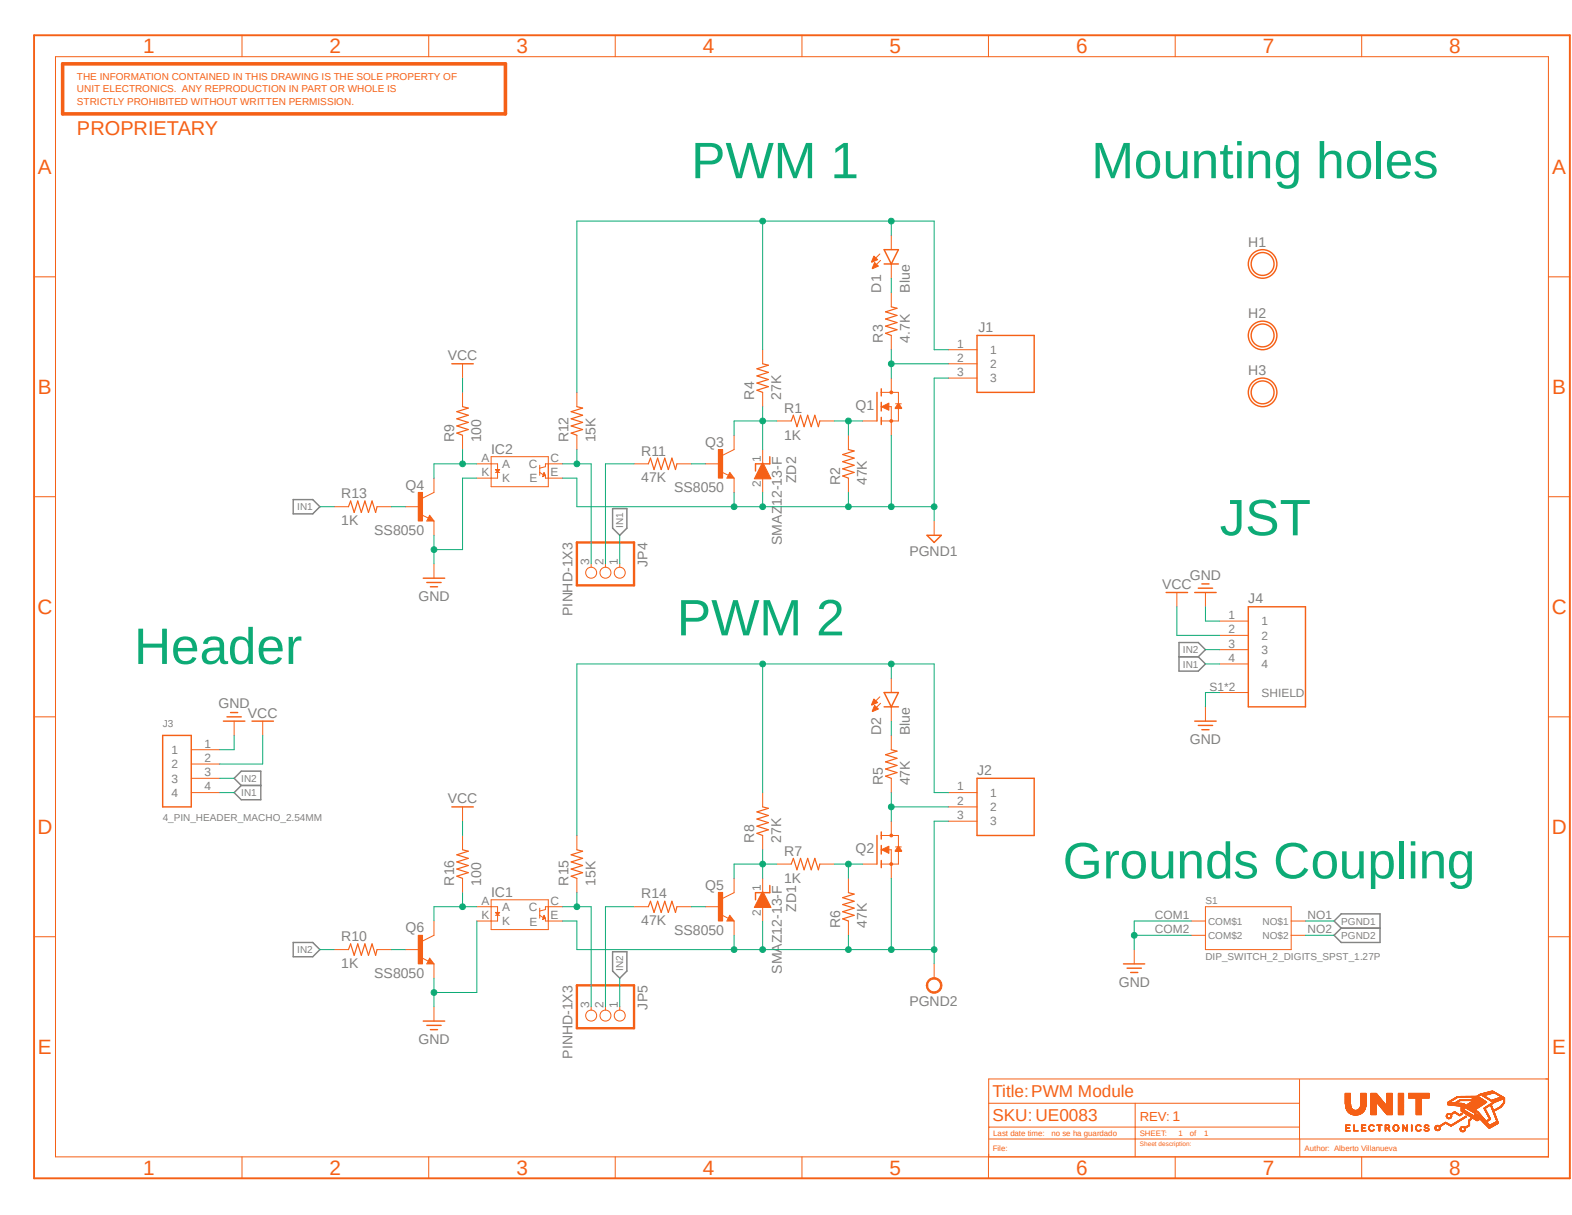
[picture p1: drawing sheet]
<svg xmlns="http://www.w3.org/2000/svg" width="279mm" height="216mm" viewBox="0 0 279 216" stroke-linecap="round" stroke-linejoin="round" font-family="sans-serif">
<defs><g id="words">
<g font-size="9.1" fill="#0dab76">
<text x="122.8" y="31.7">PWM 1</text>
<text x="194" y="31.7">Mounting holes</text>
<text x="216.8" y="95.1">JST</text>
<text x="120.3" y="112.9">PWM 2</text>
<text x="23.8" y="118">Header</text>
<text x="188.9" y="156.1">Grounds Coupling</text>
</g>
<g font-size="3.7" fill="#f56016">
<text x="25.4" y="9.5">1</text>
<text x="58.6" y="9.5">2</text>
<text x="91.8" y="9.5">3</text>
<text x="124.9" y="9.5">4</text>
<text x="158.1" y="9.5">5</text>
<text x="191.3" y="9.5">6</text>
<text x="224.4" y="9.5">7</text>
<text x="257.6" y="9.5">8</text>
<text x="6.7" y="30.9">A</text>
<text x="275.9" y="30.9">A</text>
<text x="6.7" y="70">B</text>
<text x="275.9" y="70">B</text>
<text x="6.6" y="109.1">C</text>
<text x="275.8" y="109.1">C</text>
<text x="6.6" y="148.3">D</text>
<text x="275.8" y="148.3">D</text>
<text x="6.7" y="187.3">E</text>
<text x="275.9" y="187.3">E</text>
<text x="25.4" y="208.8">1</text>
<text x="58.6" y="208.8">2</text>
<text x="91.8" y="208.8">3</text>
<text x="124.9" y="208.8">4</text>
<text x="158.1" y="208.8">5</text>
<text x="191.3" y="208.8">6</text>
<text x="224.4" y="208.8">7</text>
<text x="257.6" y="208.8">8</text>
</g>
<text font-size="3.6" fill="#f56016" x="13.7" y="24">PROPRIETARY</text>
<g font-size="3" fill="#f56016">
<text x="176.4" y="195">Title:PWM Module</text>
<text x="176.4" y="199.2">SKU: UE0083</text>
</g>
<g font-size="2.5" fill="#808080">
<text x="221.9" y="43.9">H1</text>
<text x="156.6" y="52" transform="rotate(-90 156.6 52)">D1</text>
<text x="161.7" y="52" transform="rotate(-90 161.7 52)">Blue</text>
<text x="173.9" y="59">J1</text>
<text x="221.9" y="56.6">H2</text>
<text x="79.6" y="64.1">VCC</text>
<text x="156.9" y="60.9" transform="rotate(-90 156.9 60.9)">R3</text>
<text x="161.7" y="60.9" transform="rotate(-90 161.7 60.9)">4.7K</text>
<text x="134.1" y="71" transform="rotate(-90 134.1 71)">R4</text>
<text x="138.9" y="71" transform="rotate(-90 138.9 71)">27K</text>
<text x="221.9" y="66.7">H3</text>
<text x="139.4" y="73.3">R1</text>
<text x="152.1" y="72.8">Q1</text>
<text x="80.7" y="78.6" transform="rotate(-90 80.7 78.6)">R9</text>
<text x="85.5" y="78.6" transform="rotate(-90 85.5 78.6)">100</text>
<text x="87.3" y="80.6">IC2</text>
<text x="101.1" y="78.6" transform="rotate(-90 101.1 78.6)">R12</text>
<text x="105.8" y="78.6" transform="rotate(-90 105.8 78.6)">15K</text>
<text x="114" y="80.9">R11</text>
<text x="125.4" y="79.4">Q3</text>
<text x="139.4" y="78.1">1K</text>
<text x="60.7" y="88.6">R13</text>
<text x="72.1" y="87">Q4</text>
<text x="114" y="85.7">47K</text>
<text x="119.8" y="87.5">SS8050</text>
<text x="141.5" y="85.9" transform="rotate(-90 141.5 85.9)">ZD2</text>
<text x="149.3" y="86.2" transform="rotate(-90 149.3 86.2)">R2</text>
<text x="154.1" y="86.2" transform="rotate(-90 154.1 86.2)">47K</text>
<text x="60.7" y="93.3">1K</text>
<text x="66.5" y="95.1">SS8050</text>
<text x="115.1" y="100.7" transform="rotate(-90 115.1 100.7)">JP4</text>
<text x="139" y="96.8" transform="rotate(-90 139 96.8)">SMAZ12-13-F</text>
<text x="161.6" y="98.8">PGND1</text>
<text x="74.4" y="106.8">GND</text>
<text x="206.5" y="104.6">VCC</text>
<text x="211.5" y="103">GND</text>
<text x="221.9" y="107.2">J4</text>
<text x="101.8" y="109.4" transform="rotate(-90 101.8 109.4)">PINHD-1X3</text>
<text x="38.8" y="125.9">GND</text>
<text x="44.1" y="127.5">VCC</text>
<text x="156.6" y="130.7" transform="rotate(-90 156.6 130.7)">D2</text>
<text x="161.7" y="130.7" transform="rotate(-90 161.7 130.7)">Blue</text>
<text x="173.7" y="137.7">J2</text>
<text x="211.5" y="132.2">GND</text>
<text x="79.6" y="142.7">VCC</text>
<text x="156.9" y="139.6" transform="rotate(-90 156.9 139.6)">R5</text>
<text x="161.7" y="139.6" transform="rotate(-90 161.7 139.6)">47K</text>
<text x="134.1" y="149.7" transform="rotate(-90 134.1 149.7)">R8</text>
<text x="138.9" y="149.7" transform="rotate(-90 138.9 149.7)">27K</text>
<text x="139.4" y="152">R7</text>
<text x="152.1" y="151.5">Q2</text>
<text x="80.7" y="157.4" transform="rotate(-90 80.7 157.4)">R16</text>
<text x="85.5" y="157.4" transform="rotate(-90 85.5 157.4)">100</text>
<text x="87.3" y="159.4">IC1</text>
<text x="101.1" y="157.4" transform="rotate(-90 101.1 157.4)">R15</text>
<text x="105.8" y="157.4" transform="rotate(-90 105.8 157.4)">15K</text>
<text x="114" y="159.6">R14</text>
<text x="125.4" y="158.1">Q5</text>
<text x="139.4" y="156.8">1K</text>
<text x="60.7" y="167.3">R10</text>
<text x="72.1" y="165.7">Q6</text>
<text x="114" y="164.4">47K</text>
<text x="119.8" y="166.2">SS8050</text>
<text x="141.5" y="162.1" transform="rotate(-90 141.5 162.1)">ZD1</text>
<text x="149.3" y="164.9" transform="rotate(-90 149.3 164.9)">R6</text>
<text x="154.1" y="164.9" transform="rotate(-90 154.1 164.9)">47K</text>
<text x="60.7" y="172">1K</text>
<text x="66.5" y="173.8">SS8050</text>
<text x="139" y="173" transform="rotate(-90 139 173)">SMAZ12-13-F</text>
<text x="115.1" y="179.4" transform="rotate(-90 115.1 179.4)">JP5</text>
<text x="161.6" y="178.8">PGND2</text>
<text x="198.8" y="175.3">GND</text>
<text x="74.4" y="185.5">GND</text>
<text x="101.8" y="188.1" transform="rotate(-90 101.8 188.1)">PINHD-1X3</text>
</g>
<text font-size="2.3" fill="#f56016" x="202.6" y="199.1">REV: 1</text>
<g font-size="2.1" fill="#808080">
<text x="170.1" y="61.8">1</text>
<text x="170.1" y="64.3">2</text>
<text x="176" y="62.9">1</text>
<text x="176" y="65.4">2</text>
<text x="170.1" y="66.8">3</text>
<text x="176" y="67.9">3</text>
<text x="85.6" y="82.1">A</text>
<text x="89.3" y="83.2">A</text>
<text x="94" y="83.2">C</text>
<text x="97.8" y="82.1">C</text>
<text x="135.2" y="82.1" transform="rotate(-90 135.2 82.1)">1</text>
<text x="85.6" y="84.6">K</text>
<text x="89.3" y="85.7">K</text>
<text x="94.1" y="85.7">E</text>
<text x="97.8" y="84.6">E</text>
<text x="135.2" y="86.5" transform="rotate(-90 135.2 86.5)">2</text>
<text x="104.7" y="100.4" transform="rotate(-90 104.7 100.4)">3</text>
<text x="107.3" y="100.4" transform="rotate(-90 107.3 100.4)">2</text>
<text x="109.8" y="100.4" transform="rotate(-90 109.8 100.4)">1</text>
<text x="218.4" y="110">1</text>
<text x="218.4" y="112.6">2</text>
<text x="224.2" y="111.1">1</text>
<text x="224.2" y="113.7">2</text>
<text x="218.4" y="115.1">3</text>
<text x="218.4" y="117.6">4</text>
<text x="224.2" y="116.2">3</text>
<text x="224.2" y="118.7">4</text>
<text x="215" y="122.7">S1*2</text>
<text x="224.2" y="123.8">SHIELD</text>
<text x="30.5" y="134">1</text>
<text x="30.5" y="136.5">2</text>
<text x="36.3" y="132.8">1</text>
<text x="36.3" y="135.4">2</text>
<text x="36.3" y="137.9">3</text>
<text x="30.5" y="139.1">3</text>
<text x="30.5" y="141.6">4</text>
<text x="36.3" y="140.5">4</text>
<text x="170.1" y="140.5">1</text>
<text x="170.1" y="143">2</text>
<text x="176" y="141.6">1</text>
<text x="170.1" y="145.5">3</text>
<text x="176" y="144.1">2</text>
<text x="176" y="146.7">3</text>
<text x="85.6" y="160.8">A</text>
<text x="89.3" y="161.9">A</text>
<text x="94" y="161.9">C</text>
<text x="97.8" y="160.8">C</text>
<text x="135.2" y="158.2" transform="rotate(-90 135.2 158.2)">1</text>
<text x="85.6" y="163.3">K</text>
<text x="89.3" y="164.4">K</text>
<text x="94.1" y="164.5">E</text>
<text x="97.8" y="163.3">E</text>
<text x="135.2" y="162.7" transform="rotate(-90 135.2 162.7)">2</text>
<text x="205.3" y="163.3">COM1</text>
<text x="205.3" y="165.9">COM2</text>
<text x="232.4" y="163.3">NO1</text>
<text x="232.4" y="165.9">NO2</text>
<text x="104.7" y="179.1" transform="rotate(-90 104.7 179.1)">3</text>
<text x="107.3" y="179.1" transform="rotate(-90 107.3 179.1)">2</text>
<text x="109.8" y="179.1" transform="rotate(-90 109.8 179.1)">1</text>
</g>
<g font-size="1.8" fill="#f56016">
<text x="13.7" y="14.1">THE INFORMATION CONTAINED IN THIS DRAWING IS THE SOLE PROPERTY OF</text>
<text x="13.7" y="16.4">UNIT ELECTRONICS. ANY REPRODUCTION IN PART OR WHOLE IS</text>
<text x="13.7" y="18.7">STRICTLY PROHIBITED WITHOUT WRITTEN PERMISSION.</text>
</g>
<g font-size="1.8" fill="#808080">
<text x="52.8" y="90.7">IN1</text>
<text x="110.8" y="93.9" transform="rotate(-90 110.8 93.9)">IN1</text>
<text x="210.2" y="116.1">IN2</text>
<text x="210.2" y="118.6">IN1</text>
<text x="28.9" y="129.2">J3</text>
<text x="42.9" y="138.9">IN2</text>
<text x="42.9" y="141.5">IN1</text>
<text x="28.9" y="145.9">4_PIN_HEADER_MACHO_2.54MM</text>
<text x="214.3" y="160.7">S1</text>
<text x="214.7" y="164.3">COM$1</text>
<text x="214.7" y="166.8">COM$2</text>
<text x="224.4" y="164.3">NO$1</text>
<text x="224.4" y="166.8">NO$2</text>
<text x="238.4" y="164.3">PGND1</text>
<text x="238.4" y="166.8">PGND2</text>
<text x="52.8" y="169.4">IN2</text>
<text x="110.8" y="172.6" transform="rotate(-90 110.8 172.6)">IN2</text>
<text x="214.3" y="170.5">DIP_SWITCH_2_DIGITS_SPST_1.27P</text>
</g>
<g font-size="1.4" fill="#f56016">
<text x="176.5" y="201.9">Last date time:</text>
<text x="186.9" y="201.9">no se ha guardado</text>
<text x="202.6" y="201.8">SHEET:</text>
<text x="209.5" y="201.9">1</text>
<text x="211.5" y="201.9">of</text>
<text x="214" y="201.9">1</text>
<text x="176.4" y="204.6">File:</text>
<text x="231.9" y="204.5">Author: Alberto Villanueva</text>
</g>
<text font-size="1.1" fill="#f56016" x="202.6" y="203.7">Sheet description:</text>
</g></defs>
<path d="M5.5 5.9l273.9 204M279.4 5.9l-273.9 204" fill="none" stroke="#fff" stroke-width=".18"/>
<path d="M52.1 88.8h3.5l1.3 1.2-1.3 1.3h-3.5zM108.9 90.4h2.5v3.5l-1.2 1.2-1.3-1.2zM209.5 114.2h3.5l1.2 1.2-1.2 1.3 1.2 1.3-1.2 1.3h-3.5zM209.5 116.7h3.5M41.6 138.3l1.3-1.3h3.5v5.1h-3.5l-1.3-1.3 1.3-1.2zM42.9 139.6h3.5M52.1 167.5h3.5l1.3 1.2-1.3 1.3h-3.5zM108.9 169.1h2.5v3.5l-1.2 1.2-1.3-1.2zM237.1 163.7l1.3-1.3h6.9v5.1h-6.9l-1.3-1.3 1.3-1.3zM238.4 164.9h6.9" fill="none" stroke="#808080" stroke-width=".25"/>
<path d="M6.1 6.3h272.9v203.1h-272.9z" fill="none" stroke="#f56016" stroke-width=".34"/>
<g fill="none" stroke="#f56016" stroke-width=".18">
<path d="M9.9 10.1h265.3v195.5h-265.3zM43 6.3v3.8M76.2 6.3v3.8M109.3 6.3v3.8M142.5 6.3v3.8M175.7 6.3v3.8M208.9 6.3v3.8M242 6.3v3.8M6.1 49.2h3.8M275.2 49.2h3.8M6.1 88.3h3.8M275.2 88.3h3.8"/>
<path d="M6.1 127.4h3.8M275.2 127.4h3.8M156.6 151h1.8v2.5M156.6 148.5h3.1v5h-3.1M159.2 150.5h1M6.1 166.5h3.8M275.2 166.5h3.8M175.7 196h55.3M201.8 196v9.6M231 191.8v10.6M239.1 196h.9M239.1 196.2h.9"/>
<path d="M239.1 196.1h.9M239.1 195.9h.9M239.1 195.8h.9M239.1 195.7h.9M239.1 195.6h.9M239.1 195.5h.9M239.1 195.4h.9M239.1 195.3h.9M239.1 195.2h.9M239.1 195.1h.9M239.1 195h.9M239.1 194.9h.9"/>
<path d="M239.1 194.8h.9M239.1 194.7h.9M239.1 194.6h.9M239.1 194.5h.9M239.1 194.4h.9M239.1 194.3h.9M239.1 196.6h1M239.1 196.5h1M239.1 196.4h1M239.1 196.3h1M239.2 200h.7M239.2 199.9h.7"/>
<path d="M239.2 196.8h1M239.2 196.7h1M239.2 196.7h.9M239.2 197h1.1M239.2 196.9h1M239.3 197.1h1M239.3 197h1M239.3 197.1h1.2M239.3 197.1h1.1M239.4 197.3h1.4M239.4 197.2h1.2M239.4 197.2h1.1"/>
<path d="M239.4 197.4h3.1M239.4 197.3h3.1M239.4 197.4h3M239.5 197.4h2.9M239.5 197.5h2.9M239.6 197.6h2.7M239.6 197.7h2.6M239.7 197.7h2.5M239.7 197.7h2.4M239.8 197.8h2.3M239.9 197.9h2.1M239.9 197.9h2"/>
<path d="M240 198h1.9M240.1 198h1.7M240.2 198h1.5M240.3 198.1h1.3M240.5 198.1h.9M240.6 200h.1M240.6 199.9h.1M240.7 198.2h.5M241.1 197.3h.1M241.1 197.3h1.4M241.3 197.2h1.3M241.4 197.2h1.2"/>
<path d="M241.4 197.1h1.2M241.5 197.1h1.1M241.6 197h1.1M241.6 196.9h1.1M241.7 196.9h1M241.7 196.8h1M241.8 196.7h.9M241.8 196.6h1M241.8 196.5h1M241.9 196h.9M241.9 196.5h.9M241.9 196.4h.9"/>
<path d="M241.9 196.3h.9M241.9 196.2h.9M241.9 196.1h.9M241.9 195.9h.9M241.9 195.8h.9M241.9 195.7h.9M241.9 195.6h.9M241.9 195.5h.9M241.9 195.4h.9M241.9 195.3h.9M241.9 195.2h.9M241.9 195.1h.9"/>
<path d="M241.9 195h.9M241.9 194.9h.9M241.9 194.8h.9M241.9 194.7h.9M241.9 194.6h.9M241.9 194.5h.9M241.9 194.4h.9M241.9 194.3h.9M242 200h.7M242 199.9h.7M243.4 200h.3M243.5 199.9h.6"/>
<path d="M243.6 199.9h.4M243.7 196h.9M243.7 198.1h.9M243.7 198h.9M243.7 197.9h.9M243.7 197.8h.9M243.7 197.7h.9M243.7 197.6h.9M243.7 197.5h.9M243.7 197.4h.9M243.7 197.3h.9M243.7 197.2h.9"/>
<path d="M243.7 197.1h.9M243.7 197h.9M243.7 196.9h.9M243.7 196.8h.9M243.7 196.7h.9M243.7 196.6h.9M243.7 196.5h.9M243.7 196.4h.9M243.7 196.3h.9M243.7 196.2h.9M243.7 196.1h.9M243.7 195.9h.9"/>
<path d="M243.7 195.8h2.2M243.7 195.7h2.1M243.7 195.6h2M243.7 195.5h2M243.7 195.5h1.9M243.7 195.4h1.8M243.7 195.3h1.8M243.7 195.3h1.7M243.7 195.2h1.7M243.7 195.2h1.6M243.7 195.1h1.6M243.7 195h1.5"/>
<path d="M243.7 194.9h1.5M243.7 194.9h1.4M243.7 194.8h1.4M243.7 194.7l1.3 .1M243.7 194.7h1.2M243.7 194.6h1.2M243.7 194.5h1.1M243.7 194.4h1M243.7 194.3h.9M243.9 200h.2M244.7 195.9h1.2M244.7 200h.9"/>
<path d="M244.7 199.9h.9M244.7 196h1.3M244.7 195.9h1.3M244.8 196h1.2M244.8 196h1.3M244.9 196.1h1.2M244.9 196.2h1.3M245 196.3h1.3M245.1 196.3h1.2M245.1 196.4h1.3M245.2 196.5h1.2M245.2 196.4h1.2"/>
<path d="M245.2 196.5h2.2M245.2 196.6h2.2M245.3 196.7h2.1M245.3 196.6h2.1M245.4 196.7h2M245.4 196.8h2M245.5 196.8h1.9M245.5 196.9h1.9M245.6 197h1.8M245.7 197.1h1.7M245.7 197.2h1.7M245.8 197.2h1.6"/>
<path d="M245.8 197.3h1.6M245.9 197.3h1.5M245.9 197.4h1.5M246 197.4h1.4M246 197.5h1.4M246.1 197.6h1.3M246.1 197.7h1.3M246.2 200h.7M246.2 199.9h.7M246.2 199.9h.6M246.2 197.7h1.2M246.3 197.8h1.1"/>
<path d="M246.3 197.9h1.1M246.4 197.9h1M246.4 198h1M246.5 198h.9M246.5 196h.9M246.5 198.1h.9M246.5 196.5h.9M246.5 196.4h.9M246.5 196.3h.9M246.5 196.2h.9M246.5 196.1h.9M246.5 195.9h.9"/>
<path d="M246.5 195.8h.9M246.5 195.7h.9M246.5 195.6h.9M246.5 195.5h.9M246.5 195.4h.9M246.5 195.3h.9M246.5 195.2h.9M246.5 195.1h.9M246.5 195h.9M246.5 194.9h.9M246.5 194.8h.9M246.5 194.7h.9"/>
<path d="M246.5 194.6h.9M246.5 194.5h.9M246.5 194.4h.9M246.5 194.3h.9M246.7 199.9h.1M247.8 200h.2M247.8 199.9h.6M247.9 199.9h.4M248 199.9h.1M248.2 199.9h.1M248.2 200h.3M248.5 196h1"/>
<path d="M248.5 198.1h1M248.5 198h1M248.5 197.9h1M248.5 197.8h1M248.5 197.7h1M248.5 197.6h1M248.5 197.5h1M248.5 197.4h1M248.5 197.3h1M248.5 197.2h1M248.5 197.1h1M248.5 197h1"/>
<path d="M248.5 196.9h1M248.5 196.8h1M248.5 196.7h1M248.5 196.6h1M248.5 196.5h1M248.5 196.4h1M248.5 196.3h1M248.5 196.2h1M248.5 196.1h1M248.5 195.9h1M248.5 195.8h1M248.5 195.7h1"/>
<path d="M248.5 195.6h1M248.5 195.5h1M248.5 195.4h1M248.5 195.3h1M248.5 195.2h1M248.5 195.1h1M248.5 195h1M248.5 194.9h1M248.5 194.8h1M248.5 194.7h1M248.5 194.6h1M248.5 194.5h1"/>
<path d="M248.5 194.4h1M248.5 194.3h1M249.3 200h.2M249.3 199.9h.1M250.1 200h.1M250.1 199.9h.1M250.4 195.1h3.6M250.4 195h3.6M250.4 194.9h3.6M250.4 194.8h3.6M250.4 194.7h3.6M250.4 194.6h3.6"/>
<path d="M250.4 194.5h3.6M250.4 194.4h3.6M250.4 194.3h3.6M250.9 200h.1M250.9 199.9h.1M251.7 196h.9M251.7 198.1h.9M251.7 198h.9M251.7 197.9h.9M251.7 197.8h.9M251.7 197.7h.9M251.7 197.6h.9"/>
<path d="M251.7 197.5h.9M251.7 197.4h.9M251.7 197.3h.9M251.7 197.2h.9M251.7 197.1h.9M251.7 197h.9M251.7 196.9h.9M251.7 196.8h.9M251.7 196.7h.9M251.7 196.6h.9M251.7 196.5h.9M251.7 196.4h.9"/>
<path d="M251.7 196.3h.9M251.7 196.2h.9M251.7 196.1h.9M251.7 195.9h.9M251.7 195.8h.9M251.7 195.7h.9M251.7 195.6h.9M251.7 195.5h.9M251.7 195.4h.9M251.7 195.3h.9M251.7 195.2h.9M251.8 200h.2"/>
<path d="M251.8 199.9h.6M251.9 199.9h.4M252 199.9h.1M252.2 199.9h.1M252.3 200h.2M253.2 200h.2M253.3 199.9h.5M253.4 199.9h.3M253.7 200h.2M255.4 200h.3M255.4 200h.1M255.6 200h.1"/>
<path d="M256 200h.3M256.1 199.9h.3M256.1 199.9h.4M256.2 199.9h.3M256.3 199.8h.3M256.4 199.7h.4M256.5 199.7h.3M256.5 199.6h.3M256.6 199.6h.7M256.7 199.6h.5M256.8 199.5h.3M256.9 199.4h.1"/>
<path d="M257 199.6h.4M257 198.4h.2M257 198.3h.2M257 198.2h.2M257.1 198.2h.2M257.1 198.1h.2M257.1 199.7h.3M257.1 198.5h.2M257.1 198h.3M257.1 198.6h.2M257.2 198h.9M257.2 199.7h.3"/>
<path d="M257.2 198.7h.7M257.2 198.6h.2M257.2 198h1M257.3 199.8h.3M257.3 198.7h.6M257.3 197.9h.5M257.3 198.8h.5M257.3 196h.2M257.3 196.3h1.7M257.3 196.3h1.3M257.3 196.3h.8M257.3 196.2h.4"/>
<path d="M257.3 196.2h.2M257.3 196.1h.2M257.3 196h1.9M257.3 196h1.6M257.3 195.9h1.1M257.3 195.9h.6M257.4 197.9h.3M257.4 195.8h.3M257.4 199.9h.4M257.4 198.8h.3M257.4 195.8h.4M257.4 198.8h.1"/>
<path d="M257.5 199.9h.3M257.5 195.7h.4M257.6 199.9h.6M257.6 200h.5M257.6 198h.5M257.6 198.6h.3M257.7 196.4h1.6M257.7 198.1h.3M257.7 195.6h.4M257.7 198.6h.2M257.8 198.1h.2M257.8 198.5h.2"/>
<path d="M257.8 196l2 .1M257.8 198.2h.2M257.8 195.6h.3M257.8 196.4h.1M257.9 195.5h.3M257.9 198.5h.1M257.9 198.4h.1M257.9 198.3h.1M257.9 198.2h.1M257.9 196.4h.1M257.9 195.5h.4M258 199.9h.3"/>
<path d="M258 197.9h.3M258 195.7h-.4M258 195.5h.3M258 199.9h.4M258.1 197.8h.3M258.1 196.4h1.7M258.1 195.4h.3M258.1 199.8h.3M258.1 196.3h.1M258.1 196v.1M258.1 195.4h.4M258.2 199.8h.3"/>
<path d="M258.2 196.3h.1M258.2 197.7h.7M258.2 195.3h.3M258.2 199.7h.4M258.2 196l.1 .1M258.3 197.7h.5M258.3 195.3h.3M258.3 199.7h.4M258.4 197.7h.3M258.4 195.2h.3M258.4 197.6h.3M258.4 196.1h1.7"/>
<path d="M258.4 199.6h.3M258.4 199.6h.4M258.5 195.2h.3M258.5 196.5h1.4M258.5 199.6h.4M258.5 197.5l.1 .1M258.5 195.9v.1M258.6 195.1h.3M258.6 199.5h.3M258.7 197.8h.3M258.7 195.9h.3M258.7 195.1h.3"/>
<path d="M258.7 199.5h.3M258.7 195h.3M258.7 199.4h.3M258.8 197.9h.3M258.8 195.8h.3M258.8 195h.7M258.8 199.4h.3M258.8 197.9h.4M258.8 196.1h1.4M258.9 195.8h.3M258.9 194.9h3.7M258.9 199.3h.3"/>
<path d="M258.9 198h.3M258.9 196.5h.1M259 196.5h.9M259 195.7h.2M259 199.3h.2M259 198h.3M259 194.9h3.7M259.1 198.1h.6M259.2 198.1h.5M259.2 195.6h.3M259.2 199.2h.3M259.2 196.2h1.1"/>
<path d="M259.2 195.6h2.3M259.2 199.1h.3M259.2 196.4h.1M259.2 198.2h.4M259.3 196.6h.6M259.3 195.5h2.3M259.3 199.1h.3M259.3 198.2h.2M259.3 196.2h.1M259.4 195.5h2.2M259.4 199.1h.3M259.4 198.2h.1"/>
<path d="M259.4 195.7h-.4M259.4 195.5h2.3M259.4 199.2l-.4 .1M259.4 199h.4M259.4 198.2v.1M259.5 196.2h.1M259.5 198h.3M259.5 199h.3M259.6 198.9h.3M259.6 198h.3M259.6 194.8h3.2M259.6 198.9h.4"/>
<path d="M259.7 197.9h.2M259.7 198.8h.4M259.7 197.4l.4 .1M259.7 197.4h.2M259.7 197.3h.2M259.7 197.2h.2M259.7 197.1h.2M259.7 197h.2M259.7 196.9h.2M259.7 196.8h.2M259.7 196.7h.2M259.7 196.6h.2"/>
<path d="M259.7 196l.1 .1M259.8 197.8l-.1 .1M259.8 197.5h.3M259.8 196.2h.5M259.8 198.8h.3M259.8 198.8h.4M259.9 197.6h.3M259.9 198.7h.3M260 197.6h.3M260 198.7h.3M260 197.7h.3M260.1 196.3h.3"/>
<path d="M260.1 198.6h.2M260.1 197.7h.3M260.1 198.6h.3M260.1 197.4h.4M260.1 197.4h.3M260.1 197.3h.2M260.1 197.2h.2M260.1 197.1h.2M260.1 197h.2M260.1 196.9h.2M260.1 196.8h.2M260.1 196.8h.5"/>
<path d="M260.1 196.7h.5M260.1 196.7h.4M260.1 196.6h.3M260.1 196.5l.2 .1M260.1 196.5h.1M260.1 196.3h.4M260.2 197.7h.3M260.2 198.5h.3M260.2 197.8h.4M260.2 197.4l.4 .1M260.2 196.3h.4M260.3 198.5h.3"/>
<path d="M260.3 197.8h.3M260.3 196.4h.3M260.3 197.5h.4M260.3 196.8h.4M260.3 196.4h.4M260.4 197.9h.3M260.4 198.4h.3M260.4 197.9h.4M260.4 197.6h.4M260.4 196.8h.4M260.4 196.5h.4M260.5 198.4h.1"/>
<path d="M260.5 198h.3M260.5 197.6h.4M260.5 196.9h.3M260.5 196.5h.4M260.6 198h.3M260.6 197.7h.3M260.6 196.9h.3M260.6 198.3v.1M260.6 196.6h.4M260.6 197.7h.4M260.6 197h.4M260.7 198.1h.4"/>
<path d="M260.7 197.7h.4M260.7 197h.4M260.7 196.6h.4M260.8 196.3h.4M260.8 198.1h.3M260.8 197.8h.3M260.8 197.1h.4M260.8 196.7h.4M260.8 196.3h.3M260.9 198.2h.3M260.9 197.8h.3M260.9 196.3h.3"/>
<path d="M260.9 196.2h.3M260.9 197.1h.3M260.9 196.7h.3M260.9 196.2h.6M260.9 200h.3M260.9 197.9h.4M260.9 197.1h.4M260.9 196.4h.4M260.9 198.2h.4M261 196.8h.3M261 196.4h.4M261 196.1h.5"/>
<path d="M261 198.2h.3M261 199.9h.2M261 197.9h.3M261 197.2h.4M261.1 199.9h.1M261.1 198h.4M261.1 196.8h.3M261.1 196.1h.3M261.1 199.8h.1M261.1 199.7h.1M261.1 199.6h.1M261.1 199.5h.1"/>
<path d="M261.1 199.4h.1M261.1 199.3h.1M261.1 199.2h.1M261.1 199.1h.1M261.1 199.1h.2M261.1 199h.3M261.1 198.3h.3M261.1 196h.4M261.1 197.2h.4M261.1 196.5h.4M261.1 198.3l.4 .1M261.2 198h.3"/>
<path d="M261.2 197.3h.3M261.2 196.8h.3M261.2 196.5h.3M261.2 199h.3M261.2 196.9h.3M261.2 196h.3M261.2 198.9h.3M261.2 198h.4M261.2 197.3h.4M261.2 196.6h.5M261.2 196.2h.4M261.2 196h.7"/>
<path d="M261.3 198.1h.4M261.3 196.9h.3M261.3 198.9h.2M261.3 198.4h.3M261.3 197.4h.4M261.3 196.3h.4M261.3 195.9h.5M261.3 198.8h.2M261.3 198.5h.4M261.4 198.1h.3M261.4 197.4h.3M261.4 197h.3"/>
<path d="M261.4 196.3h.3M261.4 198.8h.1M261.4 196.6h.3M261.4 195.9h.3M261.4 198.5h.3M261.5 198.2h.3M261.5 197.4l.4 .1M261.5 197h.3M261.5 196.7h.3M261.5 196.3h.3M261.5 195.8h.2M261.5 195.4h.3"/>
<path d="M261.5 197.1h.4M261.5 195.8h.3M261.5 198.5h.3M261.5 198.2h.4M261.5 196.4h.4M261.5 198.6h.4M261.6 197.1h.4M261.6 196.7h.3M261.6 195.7h.6M261.6 195.3h.3M261.6 198.2h.3M261.6 197.5h.4"/>
<path d="M261.6 196.8h.4M261.6 196.4h.4M261.6 196h.4M261.6 198.6h.4M261.7 197.6h.3M261.7 197.1h.3M261.7 195.7h.5M261.7 195.3h.3M261.7 198.3h.3M261.7 196h.3M261.7 197.2h.4M261.7 196.8h.4"/>
<path d="M261.7 196.5h.3M261.7 195.2h.3M261.7 198.7h.3M261.7 198.3l.6 .1M261.7 197.6h.4M261.7 196.1h.4M261.7 198.7h.4M261.8 196.5h.3M261.8 195.6h.3M261.8 195.2h.3M261.8 197.7h.4M261.8 197.2h.4"/>
<path d="M261.8 196.8h.4M261.8 196.6h.5M261.8 196.1h.4M261.8 195.6h.7M261.8 195.2h.4M261.8 198.8h.4M261.9 197.7h.4M261.9 197.3h.3M261.9 196.9h.3M261.9 196.2h.4M261.9 198.4h.4M261.9 195.5h.5"/>
<path d="M261.9 198.8h.3M262 197.7h.3M262 197.3h.3M262 196.9h.6M262 196.2h.3M262 195.8h.3M262 195.1h.3M262 198.8h.3M262 198.5h.3M262 196.6h.3M262 195.5h.3M262 197.8h.3"/>
<path d="M262 197.4h.4M262 197h.6M262 196.3h.4M262 198.9h.4M262.1 196.7h.3M262.1 196.3h.4M262.1 195.9h.3M262.1 195h.3M262.1 198.5h.2M262.1 198.2h.2M262.1 198.1h.2M262.1 198h.2"/>
<path d="M262.1 197.9h.2M262.1 197.8h.2M262.1 197.4h.4M262.1 197h.4M262.1 195.4h.3M262.1 195h.4M262.1 198.9h.9M262.1 198.3h.2M262.2 197.4l.4 .1M262.2 197.1h.2M262.2 196.7h.3M262.2 195.9h.3"/>
<path d="M262.2 199h.7M262.2 198.6h.1M262.2 196.8h.6M262.2 196.3h.3M262.2 195.4h.6M262.3 196.4h.3M262.3 196h.3M262.3 195.6h.3M262.3 195.3h.5M262.3 199h.5M262.3 198.6v.1M262.3 196.8h.5"/>
<path d="M262.3 195.7h.4M262.3 195.3h.4M262.3 197.5h.4M262.3 197.1h.1M262.3 196.4h.4M262.3 199.1h.5M262.4 196h.3M262.4 196.9h.3M262.4 196.8h.3M262.4 195.2h.3M262.4 199.1h.3M262.4 197.6h.3"/>
<path d="M262.4 196.5h.3M262.5 198.2h.1M262.5 198.1h.1M262.5 198h.1M262.5 196.5h.3M262.5 196.1h.3M262.5 195.7h.3M262.5 195.2h.3M262.5 199.1h.1M262.5 198.9h.1M262.5 198.8h.1M262.5 198.7h.1"/>
<path d="M262.5 198.6h.1M262.5 198.5h.1M262.5 198.4h.3M262.5 198.3h.3M262.5 198.2h.2M262.5 198v.1M262.5 197.6h.3M262.5 195.8h.3M262.5 199.1l.1 .1M262.6 196.6h.6M262.6 197.7h.2M262.6 196.7h.3"/>
<path d="M262.6 196.2h.3M262.6 195.8h.3M262.6 195.4h.3M262.6 195.1h.5M262.6 194.7h.4M262.7 197.8h.2M262.7 196.7h.3M262.7 196.6h.4M262.7 196.2h.3M262.7 195.9h.3M262.7 195.5h.3M262.7 198.5h.2"/>
<path d="M262.7 196.3h.3M262.7 195.9h.4M262.7 195h.4M262.7 194.6h.3M262.7 198.9h.6M262.7 198.5h.3M262.8 197.9h.2M262.8 196.3h.3M262.8 195.5h.3M262.8 194.6h.3M262.8 198.8h.5M262.8 198.5h.2"/>
<path d="M262.8 196h.3M262.8 195h.2M262.8 198.6h.3M262.8 198h.3M262.8 196.3h.7M262.8 194.6h.4M262.9 198h.2M262.9 196h.3M262.9 195.6h.3M262.9 194.9v.1M262.9 194.7l-.4 .1M262.9 198.8h.3"/>
<path d="M262.9 198.7h.2M262.9 198.1h.2M262.9 196.4h.5M262.9 195.2h.3M262.9 194.5h.4M263 196h.3M263 198.1h.2M263 196.5h.3M263 196.4h.4M263 195.6h.3M263 195.2h.3M263 194.5h.4"/>
<path d="M263 198.8h.2M263 198.2h.2M263 196.1h.4M263 195.7h.4M263.1 195.2h.3M263.1 194.4h.6M263.1 198.2h.2M263.1 196.1h.3M263.1 195.3h.3M263.1 198.9h.3M263.1 198.3h.3M263.1 194.4h.7"/>
<path d="M263.1 199h.3M263.1 198.3l.3 .1M263.2 196.2h.6M263.2 195.7h.3M263.2 195.3h.3M263.2 196.2h.5M263.2 195.8h.4M263.2 195.4h.4M263.2 199.1h.3M263.2 199h.2M263.2 198.4h.2M263.3 196.3h.3"/>
<path d="M263.3 194.4h.6M263.3 199.1h.2M263.3 198.5h.2M263.3 196.3h.4M263.3 195.8h.3M263.3 195.4h.3M263.4 195.9h.3M263.4 199.2h.2M263.4 199.1h.2M263.4 198.6h.2M263.4 198.5h.2M263.4 195.5h.3"/>
<path d="M263.4 194.6h.5M263.4 194.3h.7M263.4 199.2l.3 .1M263.4 195.9h.4M263.4 194.7h.4M263.4 194.6h.7M263.4 198.7h.3M263.5 195.5h.3M263.5 199.3h.2M263.5 198.7h.2M263.5 196.1h.3M263.5 196h.6"/>
<path d="M263.5 194.7l.4 .1M263.5 199.3h.3M263.5 198.8h.2M263.6 196h.4M263.6 195.6h.3M263.6 194.6h.7M263.6 199.4h.2M263.6 198.8h.2M263.6 196.1h.3M263.6 194.3h.7M263.7 196h.3M263.7 194.8h.2"/>
<path d="M263.7 199.5h.2M263.7 198.9h.2M263.7 198.9h.1M263.7 195.7h.4M263.7 199h.2M263.7 196.9h.3M263.7 194.9h.3M263.7 199.6h.2M263.7 194.2h.8M263.8 197h.1M263.8 196.9h.3M263.8 194.9h.3"/>
<path d="M263.8 194.5h.6M263.8 199.6h.2M263.8 199.1h.2M263.8 197.1h.2M263.8 196.8h.4M263.8 195.7h.3M263.8 199.6h.3M263.9 197.2h.2M263.9 195.9h.3M263.9 195.8h.3M263.9 194.9h.3M263.9 199.7h.2"/>
<path d="M263.9 199.2h.2M263.9 199.1h.2M263.9 197.3h.2M263.9 196.8h.3M263.9 195h.3M263.9 194.5h.7M263.9 199.7h.3M263.9 199.2h.6M263.9 194.2h.7M263.9 197.4h.2M263.9 199.8h.3M264 197.4h.2"/>
<path d="M264 196.8h.3M264 195h.3M264 199.8h.2M264 199.3h.3M264 197.5h.2M264 196.7h.3M264 199.9h.3M264 199.3h.2M264.1 199.9h.2M264.1 197.6h.2M264.1 197.6h.1M264.1 196.7h.3"/>
<path d="M264.1 195.1h.3M264.1 194.4h.7M264.1 199.4h.2M264.1 197.7h.2M264.1 195.1h.4M264.1 199.5h.3M264.1 194.1h.7M264.2 200h.2M264.2 197.7h.1M264.2 196.6h.3M264.2 199.5h.2M264.2 197.8h.2"/>
<path d="M264.2 195.2h.3M264.2 199.6h.2M264.2 199.2h.3M264.2 197.9h.2M264.2 194.4h.7M264.2 199.6h.3M264.2 199.1h.4M264.2 194.1h.7M264.3 198h.2M264.3 195.2h.3M264.3 199.6h.2M264.3 198.1h.2"/>
<path d="M264.3 199.7h.3M264.3 199.7h.2M264.3 199.1h.3M264.4 198.2h.2M264.4 198.1h.1M264.4 196.5h.3M264.4 195.3h.3M264.4 199.1h.3M264.4 194.4h.6M264.4 199.8h.2M264.4 194.1h.7M264.5 196.5h.3"/>
<path d="M264.5 195.3h.3M264.5 199.9h.2M264.5 199.8h.1M264.5 199h.3M264.5 198.3h.2M264.5 198.3h.1M264.5 198.2h.1M264.5 196.4h.3M264.5 199.9h.6M264.5 195.4h.3M264.5 194.3h.8M264.5 198.5h.2"/>
<path d="M264.5 198.4h.2M264.6 200h.4M264.6 196.4h.5M264.6 195.4h.3M264.6 198.9h.3M264.6 198.5h.2M264.6 194h1M264.6 196.6h-.4M264.6 196.3h.4M264.6 198.6h.2M264.7 195.5h.3M264.7 198.9h.2"/>
<path d="M264.7 198.7h.1M264.7 196.3h.3M264.7 198.8h.2M264.8 196.3h.3M264.8 194.3h.6M264.8 194h.7M264.8 195.5h.8M264.8 199.9h.4M264.8 196.2h.3M264.9 196.2h.3M264.9 195.6h.5M264.9 194.2h1"/>
<path d="M264.9 193.9h.5M264.9 196.4h.2M264.9 195.6h.4M264.9 199.9h.4M265 196.6h.2M265 196.5h.1M265 196.1h.3M265 195.7h.2M265 199.8h.3M265 196.8h.2M265 196.7h.2M265 195.7h.1"/>
<path d="M265 194.2h.9M265.1 196h.3M265.1 196.9h.2M265.1 196.8h.2M265.1 199.8h.3M265.1 193.9h.2M265.1 197h.2M265.1 199.7h.4M265.2 197.1h.1M265.2 197h.1M265.2 196h.3M265.2 195.5h.5"/>
<path d="M265.2 197.2h.2M265.2 197.1h.2M265.2 194.1h.6M265.3 197.3h.5M265.3 197.3h.1M265.3 197.2h.1M265.3 195.5h.5M265.3 199.7h.3M265.3 193.8v.1M265.3 200h.4M265.3 197.4h.3M265.3 197.4h.4"/>
<path d="M265.3 195.9h.3M265.3 199.6h.4M265.3 194.1h.3M265.3 197.5h.3M265.3 195.9h.4M265.3 194.1h.4M265.4 199.9h.3M265.4 197.6h.2M265.4 195.4h.5M265.4 199.6h.4M265.4 197.7h.2M265.4 195.8h.4"/>
<path d="M265.5 199.9h.3M265.5 197.9h.2M265.5 197.8h.1M265.5 195.8h.4M265.5 199.6h.4M265.5 198h.2M265.5 195.4h.5M265.6 198h.1M265.6 197.3h.3M265.6 195.7h.4M265.6 199.9h.3M265.6 199.5h.3"/>
<path d="M265.6 198.2h.2M265.6 198.1h.2M265.6 197.2h.4M265.6 195.3h.5M265.6 199.8h.4M265.6 199.5h.6M265.6 198.3h.3M265.7 197.2h.4M265.7 194.3h.3M265.7 199.8h.3M265.7 198.3h.2M265.7 195.3h.6"/>
<path d="M265.7 194.3h.4M265.7 199.4h.5M265.7 198.5h.2M265.7 198.4h.2M265.8 197.1h.3M265.8 199.7h.3M265.8 198.6h.1M265.8 198.5h.1M265.8 199.4h.4M265.8 198.7h.2M265.8 198.6h.2M265.9 197.1h.3"/>
<path d="M265.9 194.4h.2M265.9 199.7h.3M265.9 199.3h.3M265.9 198.8h.2M265.9 198.8h.1M265.9 197.1h.4M265.9 195.6h.4M265.9 195.2h.5M265.9 194.4h.3M265.9 198.9h.2M265.9 199.6h.3M265.9 199h.2"/>
<path d="M266 197h.4M266 195.6h.4M266 195.2h.5M266 194.4h.3M266 199.6h.2M266 199.3h.2M266 199.1h.1M266 199.2h.2M266.1 197h.3M266.1 195.5h.5M266.1 194.5h.3M266.1 199.6h.1"/>
<path d="M266.1 199.5h.1M266.1 195.2h.6M266.1 196.9h.4M266.2 195.5h.5M266.2 194.6h.3M266.2 196.9h.4M266.2 195.7h-.6M266.2 195.1h.6M266.3 194.6h.3M266.3 196.8h.3M266.3 195.5h.4M266.4 196.8h.3"/>
<path d="M266.4 195.1h.5M266.4 194.6h.3M266.4 195.4h.5M266.4 194.7h.3M266.4 196.8h.4M266.5 195h.9M266.5 194.7l.4 .1M266.5 196.7h.3M266.5 195.4h.5M266.6 196.7h.3M266.6 195.3h.5M266.6 195h.7"/>
<path d="M266.6 194.8h.4M266.7 196.6h.2M266.7 195.3h.5M266.7 194.9h.5M266.7 194.9h.3M266.8 196.5h.2M266.8 194.9h.3M266.8 195.2h.6M266.9 196.4h.2M266.9 196.3h.2M267 196.6h-.3M267 196.3h.2"/>
<path d="M267 195.2h.4M267 196.2h.2M267 196.2h.3M267.1 196.1h.2M267.1 195.1h.3M267.1 196h.3M267.2 195.1h.2M267.2 196h.2M267.3 195.9h.1M267.3 195.8h.1M267.3 195.7h.1M267.3 195.6h.1"/>
<path d="M267.3 195.5h.1M267.3 195.4h.1M267.3 195.3h.1M275.2 191.7h-99.5v13.9M43 205.6v3.8M76.2 205.6v3.8M109.3 205.6v3.8M142.5 205.6v3.8M175.7 205.6v3.8M175.8 202.4h99.4M208.9 205.6v3.8M231 200.3h-55.1"/>
<path d="M231 202.4v3.1M239.2 200.3h.1M239.2 201h.8M239.2 200.9h.8M239.2 200.9h.1M239.2 200.8h.1M239.2 200.7h.1M239.2 200.6h.1M239.2 200.5h.1M239.2 200.5h.6M239.2 200.4h.6M239.2 200.4h.1"/>
<path d="M239.2 200.2h.1M239.2 200.1h.1M239.2 200h.1M240.6 200.3h.1M240.6 201h.8M240.6 200.9h.8M240.6 200.9h.1M240.6 200.8h.1M240.6 200.7h.1M240.6 200.6h.1M240.6 200.5h.1M240.6 200.4h.1"/>
<path d="M240.6 200.2h.1M240.6 200.1h.1M242 200.3h.1M242 201h.7M242 201h.8M242 200.9h.8M242 200.9h.1M242 200.8h.1M242 200.7h.1M242 200.6h.1M242 200.5h.1M242 200.5h.6"/>
<path d="M242 200.4h.6M242 200.4h.1M242 200.2h.1M242 200.1h.1M242 200h.1M242 205.6v3.8M243.3 200.3h.1M243.3 200.7h.1M243.3 200.6h.1M243.3 200.5h.1M243.3 200.4h.1M243.3 200.7h.2"/>
<path d="M243.3 200.2h.1M243.4 200.8h.1M243.4 200.1h.1M243.4 200.9h.2M243.4 200h.2M243.5 200.9h.3M243.5 200.1l-.2 .1M243.5 201h.6M243.6 201h.4M243.8 201h.1M243.8 200.9h.3M244 200.9h.2"/>
<path d="M244 200h.2M244.1 200.8h.1M244.1 200.1h.1M244.1 200.7h.1M244.1 200.2h.1M245.1 200.3h.1M245.1 201h.1M245.1 200.9h.1M245.1 200.8h.1M245.1 200.7h.1M245.1 200.6h.1M245.1 200.5h.1"/>
<path d="M245.1 200.4h.1M245.1 200.2h.1M245.1 200.1h.1M245.1 200h.1M246.2 200.3h.1M246.2 201h.1M246.2 200.9h.1M246.2 200.8h.1M246.2 200.7h.1M246.2 200.6h.1M246.2 200.5h.6M246.2 200.4h.7"/>
<path d="M246.2 200.4h.1M246.2 200.2h.1M246.2 200.1h.1M246.2 200h.1M246.6 200.6h.2M246.7 200.6h.1M246.7 200.4h.2M246.7 200.7h.2M246.7 200.7h.1M246.8 200.7h.1M246.8 200.8h.1M246.8 200.4h.2"/>
<path d="M246.8 200h.2M246.8 200.9h.2M246.8 200.8h.2M246.8 200.3h.2M246.8 200.1h.2M246.9 200.3h.1M246.9 201h.2M246.9 200.9h.1M246.9 200.2h.1M246.9 200.1h.1M247.6 200.3h.1M247.6 200.7h.1"/>
<path d="M247.6 200.6h.1M247.6 200.5h.1M247.6 200.4h.1M247.6 200.2h.1M247.6 200.8h.2M247.6 200.7h.2M247.6 200.1h.2M247.7 200.8h.2M247.7 200.1h.1M247.7 200.9h.2M247.7 200h.2M247.8 200.9h.3"/>
<path d="M247.8 201h.6M247.9 201h.4M248.1 201h.1M248.2 200.9h.3M248.3 200.9h.2M248.3 200h.2M248.4 200.8h.1M248.4 200.1h.1M248.4 200.1l.2 .1M248.5 200.7h.1M248.5 200.3h.1M248.5 200.6h.1"/>
<path d="M248.5 200.2h.1M248.5 200.5h.1M248.5 200.4h.1M249.3 200.3h.1M249.3 201h.1M249.3 200.9h.1M249.3 200.8h.1M249.3 200.7h.1M249.3 200.6h.1M249.3 200.5h.1M249.3 200.4h.1M249.3 200.2h.1"/>
<path d="M249.3 200.1l.3 .1M249.3 200.1h.2M249.5 200.2h.1M249.5 200.3h.2M249.6 200.3h.1M249.6 200.4h.1M249.6 200.4h.2M249.7 200.5h.1M249.7 200.6h.2M249.7 200.5h.2M249.8 200.7h.1M249.8 200.6h.1"/>
<path d="M249.9 200.7h.1M249.9 200.8h.2M249.9 200.9h.2M250 201h.1M250.1 200.3h.1M250.1 200.7h.1M250.1 200.6h.1M250.1 200.5h.1M250.1 200.4h.1M250.1 200.2h.1M250.1 200.1h.1M250.9 200.3h.1"/>
<path d="M250.9 201h.1M250.9 200.9h.1M250.9 200.8h.1M250.9 200.7h.1M250.9 200.6h.1M250.9 200.5h.1M250.9 200.4h.1M250.9 200.2h.1M250.9 200.1h.1M251.6 200.3h.2M251.6 200.7h.2M251.6 200.6h.2"/>
<path d="M251.6 200.5h.1M251.6 200.4h.1M251.6 200.2h.2M251.7 200.7h.1M251.7 200.2h.1M251.7 200.1h.1M251.7 200.8h.1M251.8 200.9h.1M251.8 200.8h.1M251.8 200h.1M251.8 200.9h.3M251.8 201h.6"/>
<path d="M252 201h.3M252.1 201h.1M252.2 200.9h.2M252.3 200.9h.2M252.4 200.8h.1M252.4 200.1h.1M252.4 200.8h.2M252.4 200.7h.2M252.4 200.1h.2M252.5 200.7h.1M252.5 200.2h.1M253.1 200.8h.1"/>
<path d="M253.1 200.7h.1M253.2 200.3h.1M253.2 200.9h.2M253.2 200.8h.1M253.2 200.7h.1M253.2 200.2h.1M253.2 200.1h.1M253.2 200.9h.3M253.2 200.4h.3M253.2 200h.1M253.2 200.4h.5M253.3 201h.5"/>
<path d="M253.3 200.4h.5M253.4 201h.3M253.4 200.5h.5M253.5 201h.1M253.6 200.9h.3M253.7 200.5h.2M253.8 200.9h.2M253.8 200.6h.2M253.8 200.8h.2M253.8 200.1h.2M253.9 200.8h.1M253.9 200.7h.1"/>
<path d="M253.9 200.6h.1M253.9 200.2h.1M255 200.5h.2M255 200.4h.2M255.1 200.3h.1M255.1 200.6h.1M255.1 200.5h.1M255.1 200.4h.1M255.1 200.7h.2M255.1 200.2h.2M255.1 200.7h.3M255.2 200.8h.7"/>
<path d="M255.2 200.8h.6M255.2 200.1h1M255.3 200.9h.4M255.3 200h.4M255.4 200.9h.3M255.6 200.7h.3M255.7 200.7h.2M255.7 200.2h.2M255.7 200.2h.3M255.8 200.3h.1M255.8 200.6h.1M255.8 200.6h.2"/>
<path d="M255.8 200.5h.2M255.8 200.4h.2M255.8 200.3h.2M255.9 200.5h.1M255.9 200.4h.1M255.9 200h.3M256.1 200.1l-1 .1M257.7 200h.4M257.8 200.1h.2M257.9 200.1h.1M259.5 200.7h.2M259.5 200.6h.2"/>
<path d="M259.5 200.5h.2M259.5 200.9h.3M259.5 200.8h.2M259.5 200.4h.2M259.5 200.4h.3M259.6 200.9h.2M259.6 200.4h.2M259.6 201h.3M259.6 200.3h1.1M259.7 200.3h.6M259.7 201h.6M259.7 200.2h.6"/>
<path d="M259.8 200.2h.4M259.9 201.1h.2M260.1 201h.2M260.1 200.9h.3M260.1 200.4h.5M260.2 200.9h.2M260.2 200.4h.4M260.2 200.4h.3M260.3 200.8h.1M260.3 200.5h.1M260.3 200.7h.1M260.3 200.6h.1"/>
<path d="M260.5 200.3h.3M260.5 200.2h.4M260.6 200.2h.3M260.8 200.1h.3M261.1 200.1l-.4 .1M264.2 200h.3M264.2 200.1h.3M264.3 200.1l.3 .1M264.4 200.2h.2M264.4 200.2h.3M264.5 200.3h.2M264.5 200.3h.5"/>
<path d="M264.5 200.4h.5M264.6 200.4h.3M264.6 200.4h.2M264.7 200.5h.1M264.7 200.1h.1M264.7 200.1h.2M264.7 200.1l.1 .1M264.8 200.3h.3M264.8 200.2h.4M265 200.2h.3M265.2 200.1h.3M265.2 200h.4"/>
<path d="M265.4 200.1l-.4 .1"/>
</g>
<path d="M11.1 11.3h78.7v8.9h-78.7z" fill="none" stroke="#f56016" stroke-width=".64"/>
<path d="M155.9 148.5v5M156.6 147.8v1.3M156.6 150.2v1.6M156.6 152.9v1.3" fill="none" stroke="#f56016" stroke-width=".25"/>
<circle cx="158.4" cy="153.5" r=".25" fill="#f56016"/>
<circle cx="158.4" cy="153.5" r=".25" fill="none" stroke="#f56016" stroke-width=".18"/>
<circle cx="158.4" cy="148.5" r=".25" fill="#f56016"/>
<g fill="none" stroke="#f56016" stroke-width=".18">
<path d="M153.3 153.5h2.6M158.4 145.9v2.6M158.4 153.5v2.6"/>
<circle cx="158.4" cy="148.5" r=".25"/>
</g>
<path d="M156.8 150.9l1.2-.5v1.2l-1.2-.6z" fill-rule="evenodd" fill="#f56016"/>
<path d="M156.8 150.9l1.2-.5v1.2l-1.2-.6z" fill="none" stroke="#f56016" stroke-width=".18"/>
<path d="M159.7 150.3l.5 1h-1.1z" fill-rule="evenodd" fill="#f56016"/>
<path d="M87.3 159.9h10.2v5.3h-10.2M159.7 150.3l.5 1h-1.1zM84.8 161.1h2.5M84.8 163.7h2.5M97.5 161.1h2.5M97.5 163.7h2.5" fill="none" stroke="#f56016" stroke-width=".18"/>
<path d="M88.1 162.1h.7l-.4 .5z" fill="#f56016"/>
<path d="M87.3 159.9v5.3M87.3 161.1h1.1v1M88.1 162.1h.7l-.4 .5zM88.1 162.6h.7M88.4 162.6v1.1h-1.1M95.9 161.4v1.8M95.9 162.6l.7 .5M96.9 163.2v.5h.6M97.5 161.1h-.6v.5l-1 .3" fill="none" stroke="#f56016" stroke-width=".18"/>
<path d="M96.7 162.6l.2 .6-.5 .2z" fill="#f56016"/>
<path d="M156.4 123.8l-1.4 1.4M156.5 125l-1.4 1.4M158.4 120.5v2.6M158.4 125.6v2.5M158.4 130.7v2.5M158.4 138.3v2.5M135.6 140.8v2.6M135.6 148.5v2.5M59.4 168.7h2.5M67 168.7h2.6M96.7 162.6l.2 .6-.5 .2zM97.5 161.1v2.6" fill="none" stroke="#f56016" stroke-width=".18"/>
<path d="M158.4 133.2l1 .3-2 .6 2 .6-2 .7 2 .6-2 .7 2 .6-2 .6 1 .4M135.6 143.4l1 .2-2.1 .7 2.1 .6-2.1 .6 2.1 .7-2.1 .6 2.1 .6-2.1 .7 1.1 .4M61.9 168.7l.4-1 .6 2.1 .7-2.1 .6 2.1 .7-2.1 .6 2.1 .6-2.1 .7 2.1 .2-1.1" fill="none" stroke="#f56016" stroke-width=".21"/>
<path d="M157.1 123.1h2.6l-1.3 2.5zM157.1 125.6h2.6" fill="none" stroke="#f56016" stroke-width=".25"/>
<path d="M155.3 124.2l.7 .6-1.1 .5z" fill-rule="evenodd" fill="#f56016"/>
<path d="M155.3 124.2l.7 .6-1.1 .5z" fill="none" stroke="#f56016" stroke-width=".18"/>
<path d="M155.4 125.3l.7 .7-1 .4z" fill-rule="evenodd" fill="#f56016"/>
<path d="M155.4 125.3l.7 .7-1 .4zM135.6 156.1v2.5M135.6 161.1v2.6" fill="none" stroke="#f56016" stroke-width=".18"/>
<path d="M134.3 158.6h2.5" fill="none" stroke="#f56016" stroke-width=".25"/>
<path d="M135.5 158.5h.1l1.4 2.7h-2.9z" fill-rule="evenodd" fill="#f56016"/>
<path d="M156.6 72.3h1.8v2.5M156.6 69.7h3.1v5.1h-3.1M159.2 71.8h1M135.5 158.5h.1l1.4 2.7h-2.9zM138.1 153.5h2.5M145.7 153.5h2.6M150.8 156.1v2.5M168.6 140.8h5.1M168.6 143.4h5.1M168.6 145.9h5.1M150.8 163.7v2.5" fill="none" stroke="#f56016" stroke-width=".18"/>
<path d="M155.9 69.7v5.1M156.6 69.1v1.3M156.6 71.5v1.5M156.6 74.2v1.2M173.7 138.3h10.1v10.2h-10.1zM134.3 158.6v1.3M136.8 157.4v1.2" fill="none" stroke="#f56016" stroke-width=".25"/>
<path d="M140.6 153.5l.4-1 .6 2.1 .7-2.1 .6 2.1 .7-2.1 .6 2.1 .6-2.1 .7 2.1 .2-1.1M150.8 158.6l1 .3-2 .6 2 .6-2 .6 2 .7-2 .6 2 .6-2 .7 1 .4" fill="none" stroke="#f56016" stroke-width=".21"/>
<circle cx="158.4" cy="74.8" r=".25" fill="#f56016"/>
<circle cx="158.4" cy="74.8" r=".25" fill="none" stroke="#f56016" stroke-width=".18"/>
<circle cx="158.4" cy="69.7" r=".25" fill="#f56016"/>
<g fill="none" stroke="#f56016" stroke-width=".18">
<path d="M153.3 74.8h2.6M158.4 67.2v2.5M158.4 74.8v2.5"/>
<circle cx="158.4" cy="69.7" r=".25"/>
</g>
<path d="M156.8 72.2l1.2-.6v1.3l-1.2-.6z" fill-rule="evenodd" fill="#f56016"/>
<path d="M156.8 72.2l1.2-.6v1.3l-1.2-.6z" fill="none" stroke="#f56016" stroke-width=".18"/>
<path d="M159.7 71.6l.5 1h-1.1z" fill-rule="evenodd" fill="#f56016"/>
<path d="M159.7 71.6l.5 1h-1.1zM84.8 82.4h2.5M84.8 85h2.5M87.3 81.2h10.2v5.3h-10.2M97.5 82.4h2.5M97.5 85h2.5" fill="none" stroke="#f56016" stroke-width=".18"/>
<path d="M88.1 83.4h.7l-.4 .5z" fill="#f56016"/>
<path d="M87.3 81.2v5.3M87.3 82.4h1.1v1M88.1 83.4h.7l-.4 .5zM88.1 83.9h.7M88.4 83.9v1.1h-1.1M95.9 82.7v1.8M95.9 83.9l.7 .5M96.9 84.5v.5h.6M97.5 82.4h-.6v.5l-1 .3" fill="none" stroke="#f56016" stroke-width=".18"/>
<path d="M96.7 83.9l.2 .6-.5 .2z" fill="#f56016"/>
<path d="M156.4 45.1l-1.4 1.4M156.5 46.3l-1.4 1.4M158.4 41.8v2.6M158.4 46.9v2.5M158.4 52v2.5M158.4 59.6v2.5M135.6 62.1v2.5M135.6 69.7v2.6M96.7 83.9l.2 .6-.5 .2zM97.5 82.4v2.6" fill="none" stroke="#f56016" stroke-width=".18"/>
<path d="M158.4 54.5l1 .3-2 .6 2 .6-2 .7 2 .6-2 .7 2 .6-2 .6 1 .4M135.6 64.6l1 .3-2.1 .6 2.1 .7-2.1 .6 2.1 .6-2.1 .7 2.1 .6-2.1 .6 1.1 .4" fill="none" stroke="#f56016" stroke-width=".21"/>
<path d="M157.1 44.4h2.6l-1.3 2.5zM157.1 46.9h2.6" fill="none" stroke="#f56016" stroke-width=".25"/>
<path d="M155.3 45.5l.7 .6-1.1 .5z" fill-rule="evenodd" fill="#f56016"/>
<path d="M155.3 45.5l.7 .6-1.1 .5z" fill="none" stroke="#f56016" stroke-width=".18"/>
<path d="M155.4 46.7l.7 .6-1 .5z" fill-rule="evenodd" fill="#f56016"/>
<path d="M155.4 46.7l.7 .6-1 .5zM135.6 79.9v2.5M135.6 85v2.5" fill="none" stroke="#f56016" stroke-width=".18"/>
<path d="M134.3 82.4h2.5" fill="none" stroke="#f56016" stroke-width=".25"/>
<path d="M135.5 82.3h.1l1.4 2.8h-2.9z" fill-rule="evenodd" fill="#f56016"/>
<g fill="none" stroke="#f56016" stroke-width=".18">
<path d="M130.5 79.9l-2.1 1M138.1 74.8h2.5M145.7 74.8h2.6M150.8 77.3v2.6M168.6 62.1h5.1M168.6 64.6h5.1M168.6 67.2h5.1M128.2 83.9l1.3 .6M129.7 83.9l.8 1.1h-1.3zM135.5 82.3h.1l1.4 2.8h-2.9zM150.8 85v2.5M214.2 105.3v2.5"/>
<path d="M216.8 110.4h5.1M216.8 112.9h5.1M216.8 115.4h5.1M216.8 118h5.1M214.2 125.6v2.5M216.8 123.1h5.1"/>
</g>
<g fill="none" stroke="#f56016" stroke-width=".25">
<path d="M173.7 59.6h10.1v10.1h-10.1zM129.7 84.5l.1 .2h-.3l.2-.5 .5 .6h-.7M134.3 82.4v1.3M136.8 81.2v1.2M212.3 105.3h3.9M213 104.5h2.5M213.6 103.8h1.3M221.9 107.8h10.1v17.8h-10.1zM212.3 128.1h3.9M213 128.9h2.5M213.6 129.7h1.3"/>
<circle cx="224.4" cy="46.9" r="2.04"/>
<circle cx="224.4" cy="59.6" r="2.04"/>
<circle cx="224.4" cy="59.6" r="2.54"/>
<circle cx="224.4" cy="46.9" r="2.54"/>
</g>
<path d="M140.6 74.8l.4-1 .6 2 .7-2 .6 2 .7-2 .6 2 .6-2 .7 2 .2-1M150.8 79.9l1 .2-2 .7 2 .6-2 .6 2 .7-2 .6 2 .6-2 .7 1 .4" fill="none" stroke="#f56016" stroke-width=".21"/>
<path d="M127.7 79.9h.7v5.1h-.7z" fill-rule="evenodd" fill="#f56016"/>
<g fill="none" stroke="#f56016" stroke-width=".18">
<path d="M82.2 69.7v2.6M82.2 77.3v2.6M102.5 69.7v2.6M102.5 77.3v2.6M127.7 79.9h.7v5.1h-.7zM130.5 77.3v2.6M74.9 91.5l1.3 .6M76.4 91.6l.7 1h-1.2zM77.1 87.5l-2 1M112.7 82.4h2.5M120.3 82.4h2.6M125.4 82.4h2.5"/>
<path d="M130.5 85v2.5"/>
</g>
<path d="M82.2 72.3l1 .2-2 .7 2 .6-2 .6 2 .7-2 .6 2 .6-2 .7 1 .3M102.5 72.3l1 .2-2 .7 2 .6-2 .6 2 .7-2 .6 2 .6-2 .7 1 .3M115.2 82.4l.4-1 .6 2 .7-2 .6 2 .7-2 .6 2 .6-2 .7 2 .2-1" fill="none" stroke="#f56016" stroke-width=".21"/>
<path d="M76.4 92.1l.1 .2h-.4l.3-.5 .5 .7h-.8" fill="none" stroke="#f56016" stroke-width=".25"/>
<path d="M74.3 87.5h.8v5.1h-.8z" fill-rule="evenodd" fill="#f56016"/>
<g fill="none" stroke="#f56016" stroke-width=".18">
<path d="M59.4 90h2.5M67 90h2.6M72.1 90h2.5M74.3 87.5h.8v5.1h-.8zM77.1 85v2.5M77.1 92.6v2.5M105.1 100.2v.6M107.6 100.2v.6M110.2 100.2v.6M130.5 158.6l-2.1 1M128.2 162.6l1.3 .6M129.7 162.6l.8 1.1h-1.3z"/>
<circle cx="105.1" cy="101.8" r=".98"/>
<circle cx="107.6" cy="101.8" r=".98"/>
<circle cx="110.1" cy="101.8" r=".98"/>
</g>
<path d="M61.9 90l.4-1 .6 2.1 .7-2.1 .6 2.1 .7-2.1 .6 2.1 .6-2.1 .7 2.1 .2-1.1" fill="none" stroke="#f56016" stroke-width=".21"/>
<path d="M102.5 96.4h10.2v7.6h-10.2z" fill="none" stroke="#f56016" stroke-width=".42"/>
<path d="M129.7 163.2l.1 .2h-.3l.2-.5 .5 .6h-.7" fill="none" stroke="#f56016" stroke-width=".25"/>
<path d="M127.7 158.6h.7v5.1h-.7z" fill-rule="evenodd" fill="#f56016"/>
<g fill="none" stroke="#f56016" stroke-width=".18">
<path d="M209.2 105.3v2.5M82.2 148.5v2.5M82.2 156.1v2.5M102.5 148.5v2.5M102.5 156.1v2.5M127.7 158.6h.7v5.1h-.7zM130.5 156.1v2.5M74.9 170.2l1.3 .6M76.4 170.3l.7 1h-1.2zM77.1 166.2l-2 1M105.1 178.9v.6M107.6 178.9v.6"/>
<path d="M110.2 178.9v.6M112.7 161.1h2.5M120.3 161.1h2.6M125.4 161.1h2.5M130.5 163.7v2.5"/>
<circle cx="105.1" cy="180.5" r=".98"/>
<circle cx="107.6" cy="180.5" r=".98"/>
<circle cx="110.1" cy="180.5" r=".98"/>
</g>
<path d="M82.2 151l1 .3-2 .6 2 .6-2 .7 2 .6-2 .6 2 .7-2 .6 1 .4M102.5 151l1 .3-2 .6 2 .6-2 .7 2 .6-2 .6 2 .7-2 .6 1 .4M115.2 161.1l.4-1 .6 2 .7-2 .6 2 .7-2 .6 2 .6-2 .7 2 .2-1" fill="none" stroke="#f56016" stroke-width=".21"/>
<path d="M102.5 175.1h10.2v7.6h-10.2z" fill="none" stroke="#f56016" stroke-width=".42"/>
<path d="M207.3 105.3h3.8M76.4 170.8l.1 .2h-.4l.3-.5 .5 .7h-.8" fill="none" stroke="#f56016" stroke-width=".25"/>
<path d="M74.3 166.2h.8v5.1h-.8z" fill-rule="evenodd" fill="#f56016"/>
<g fill="none" stroke="#f56016" stroke-width=".18">
<path d="M82.2 64.6v2.6M166 92.6v2.5M77.1 100.2v2.5M34 133.2h5.1M34 135.8h5.1M34 138.3h5.1M41.6 128.1v2.6M46.7 128.1v2.6M34 140.8h5.1M82.2 143.4v2.5M72.1 168.7h2.5M74.3 166.2h.8v5.1h-.8z"/>
<path d="M77.1 163.7v2.5M77.1 171.3v2.5M77.1 178.9v2.5M201.6 168.7v2.6M211.7 163.7h2.5M211.7 166.2h2.5M214.2 161.1h15.3v7.6h-15.3zM229.5 163.7h2.5M229.5 166.2h2.5"/>
</g>
<g fill="none" stroke="#f56016" stroke-width=".25">
<path d="M80.3 64.6h3.8M164.8 95.1h2.5l-1.3 1.3zM75.2 102.7h3.8M75.9 103.5h2.5M76.5 104.3h1.3M28.9 130.7h5.1v12.7h-5.1zM39.7 128.1h3.8M40.3 127.4h2.6M41 126.6h1.2M44.8 128.1h3.8M80.3 143.4h3.8M199.7 171.3h3.8"/>
<path d="M200.3 172h2.6M201 172.8h1.2M75.2 181.4h3.8M75.9 182.2h2.5M76.5 183h1.3"/>
<circle cx="224.4" cy="69.7" r="2.04"/>
<circle cx="224.4" cy="69.7" r="2.54"/>
</g>
<path d="M165 174.2a1.4 1.4 0 0 1 2.2 .2 1.4 1.4 0 0 1-.8 2.1 1.4 1.4 0 0 1-1.8-1.4h.3a1.14 1.14 0 0 1 1.5-1 1.14 1.14 0 0 1 .6 1.7 1.14 1.14 0 0 1-1.9 .1l-.2-.4v-.4h-.3z" fill-rule="evenodd" fill="#f56016"/>
<path d="M165 174.2a1.4 1.4 0 0 1 2.2 .2 1.4 1.4 0 0 1-.8 2.1 1.4 1.4 0 0 1-1.8-1.4h.3a1.14 1.14 0 0 1 1.5-1 1.14 1.14 0 0 1 .6 1.7 1.14 1.14 0 0 1-1.9 .1l-.2-.4v-.4h-.3zM166 171.3v2.5" fill="none" stroke="#f56016" stroke-width=".18"/>
<path d="M82.2 158.6v2.5M84.8 161.1h-7.7v2.6" fill="none" stroke="#0dab76" stroke-width=".18"/>
<circle cx="82.2" cy="161.1" r=".51" fill="#0dab76"/>
<g fill="none" stroke="#0dab76" stroke-width=".18">
<path d="M158.4 118v2.5M214.2 115.4h2.6M39.1 138.3h2.5M135.6 140.8v-22.8h30.4v22.8h2.6M56.9 168.7h2.5M110.2 173.8v5.1"/>
<circle cx="82.2" cy="161.1" r=".51"/>
</g>
<circle cx="158.4" cy="118" r=".51" fill="#0dab76"/>
<g fill="none" stroke="#0dab76" stroke-width=".18">
<path d="M135.6 118h-33.1v30.5"/>
<circle cx="158.4" cy="118" r=".51"/>
</g>
<circle cx="135.5" cy="118" r=".51" fill="#0dab76"/>
<g fill="none" stroke="#0dab76" stroke-width=".18">
<path d="M158.4 128.1v2.6M135.6 151v5.1M135.6 153.5h2.5"/>
<circle cx="135.5" cy="118" r=".51"/>
</g>
<circle cx="135.5" cy="153.5" r=".51" fill="#0dab76"/>
<g fill="none" stroke="#0dab76" stroke-width=".18">
<path d="M135.6 153.5h-5.1v2.6M148.3 153.5h5M150.8 153.5v2.6"/>
<circle cx="135.5" cy="153.5" r=".51"/>
</g>
<circle cx="150.8" cy="153.5" r=".51" fill="#0dab76"/>
<g fill="none" stroke="#0dab76" stroke-width=".18">
<path d="M158.4 140.8v5.1M158.4 143.4h10.2"/>
<circle cx="150.8" cy="153.5" r=".51"/>
</g>
<circle cx="158.4" cy="143.4" r=".51" fill="#0dab76"/>
<g fill="none" stroke="#0dab76" stroke-width=".18">
<path d="M82.2 79.9v2.5M84.8 82.4h-7.7v2.6"/>
<circle cx="158.4" cy="143.4" r=".51"/>
</g>
<circle cx="82.2" cy="82.4" r=".51" fill="#0dab76"/>
<g fill="none" stroke="#0dab76" stroke-width=".18">
<path d="M135.6 72.3v7.6M138.1 74.8h-7.6v2.5M56.9 90h2.5M110.2 95.1v5.1M214.2 118h2.6M39.1 140.8h2.5"/>
<circle cx="82.2" cy="82.4" r=".51"/>
</g>
<circle cx="135.5" cy="74.8" r=".51" fill="#0dab76"/>
<g fill="none" stroke="#0dab76" stroke-width=".18">
<path d="M135.6 39.3v22.8M158.4 39.3v2.5M168.6 62.1h-2.6v-22.8h-63.5v30.4"/>
<circle cx="135.5" cy="74.8" r=".51"/>
</g>
<circle cx="135.5" cy="39.3" r=".51" fill="#0dab76"/>
<circle cx="135.5" cy="39.3" r=".51" fill="none" stroke="#0dab76" stroke-width=".18"/>
<circle cx="158.4" cy="39.3" r=".51" fill="#0dab76"/>
<g fill="none" stroke="#0dab76" stroke-width=".18">
<path d="M158.4 49.4v2.6M148.3 74.8h5M150.8 74.8v2.5"/>
<circle cx="158.4" cy="39.3" r=".51"/>
</g>
<circle cx="150.8" cy="74.8" r=".51" fill="#0dab76"/>
<g fill="none" stroke="#0dab76" stroke-width=".18">
<path d="M158.4 77.3v12.7M168.6 67.2h-2.6v25.4M100 85h2.5v5h63.5M130.5 87.5v2.5M135.6 87.5v2.5M150.8 87.5v2.5M232 163.7h5.1"/>
<circle cx="150.8" cy="74.8" r=".51"/>
</g>
<circle cx="158.4" cy="90" r=".51" fill="#0dab76"/>
<circle cx="158.4" cy="90" r=".51" fill="none" stroke="#0dab76" stroke-width=".18"/>
<circle cx="150.8" cy="90" r=".51" fill="#0dab76"/>
<circle cx="150.8" cy="90" r=".51" fill="none" stroke="#0dab76" stroke-width=".18"/>
<circle cx="135.5" cy="90" r=".51" fill="#0dab76"/>
<circle cx="135.5" cy="90" r=".51" fill="none" stroke="#0dab76" stroke-width=".18"/>
<circle cx="130.5" cy="90" r=".51" fill="#0dab76"/>
<circle cx="130.5" cy="90" r=".51" fill="none" stroke="#0dab76" stroke-width=".18"/>
<circle cx="166" cy="90" r=".51" fill="#0dab76"/>
<g fill="none" stroke="#0dab76" stroke-width=".18">
<path d="M158.4 62.1v5.1M158.4 64.6h10.2"/>
<circle cx="166" cy="90" r=".51"/>
</g>
<circle cx="158.4" cy="64.6" r=".51" fill="#0dab76"/>
<g fill="none" stroke="#0dab76" stroke-width=".18">
<path d="M77.1 95.1v5.1M84.8 85h-2.6v12.7h-5.1M214.2 107.8v2.6h2.6M216.8 123.1h-2.6v2.5"/>
<circle cx="158.4" cy="64.6" r=".51"/>
</g>
<circle cx="77.1" cy="97.7" r=".51" fill="#0dab76"/>
<g fill="none" stroke="#0dab76" stroke-width=".18">
<path d="M77.1 173.8v5.1M84.8 163.7v12.7h-7.7"/>
<circle cx="77.1" cy="97.7" r=".51"/>
</g>
<circle cx="77.1" cy="176.4" r=".51" fill="#0dab76"/>
<g fill="none" stroke="#0dab76" stroke-width=".18">
<path d="M41.6 130.7v2.5h-2.5M201.6 166.2h10.1M211.7 163.7h-10.1v5"/>
<circle cx="77.1" cy="176.4" r=".51"/>
</g>
<circle cx="201.6" cy="166.2" r=".51" fill="#0dab76"/>
<g fill="none" stroke="#0dab76" stroke-width=".18">
<path d="M102.5 79.9v2.5M100 82.4h5.1v17.8M122.9 82.4h2.5"/>
<circle cx="201.6" cy="166.2" r=".51"/>
</g>
<circle cx="102.5" cy="82.4" r=".51" fill="#0dab76"/>
<g fill="none" stroke="#0dab76" stroke-width=".18">
<path d="M69.6 90h2.5M112.7 82.4h-5.1v17.8M158.4 156.1v12.6M168.6 145.9h-2.6v25.4M100 163.7h2.5v5h63.5M130.5 166.2v2.5M135.6 163.7v5M150.8 166.2v2.5M232 166.2h5.1"/>
<circle cx="102.5" cy="82.4" r=".51"/>
</g>
<circle cx="130.5" cy="168.7" r=".51" fill="#0dab76"/>
<circle cx="130.5" cy="168.7" r=".51" fill="none" stroke="#0dab76" stroke-width=".18"/>
<circle cx="158.4" cy="168.7" r=".51" fill="#0dab76"/>
<circle cx="158.4" cy="168.7" r=".51" fill="none" stroke="#0dab76" stroke-width=".18"/>
<circle cx="150.8" cy="168.7" r=".51" fill="#0dab76"/>
<circle cx="150.8" cy="168.7" r=".51" fill="none" stroke="#0dab76" stroke-width=".18"/>
<circle cx="135.5" cy="168.7" r=".51" fill="#0dab76"/>
<circle cx="135.5" cy="168.7" r=".51" fill="none" stroke="#0dab76" stroke-width=".18"/>
<circle cx="166" cy="168.7" r=".51" fill="#0dab76"/>
<g fill="none" stroke="#0dab76" stroke-width=".18">
<path d="M102.5 158.6v2.5M100 161.1h5.1v17.8M122.9 161.1h2.5"/>
<circle cx="166" cy="168.7" r=".51"/>
</g>
<circle cx="102.5" cy="161.1" r=".51" fill="#0dab76"/>
<g fill="none" stroke="#0dab76" stroke-width=".18">
<path d="M82.2 67.2v2.5M209.2 107.8v5.1h7.6M46.7 130.7v5.1h-7.6M82.2 145.9v2.6M69.6 168.7h2.5M112.7 161.1h-5.1v17.8"/>
<circle cx="102.5" cy="161.1" r=".51"/>
</g>
<use href="#words"/>
</svg>
